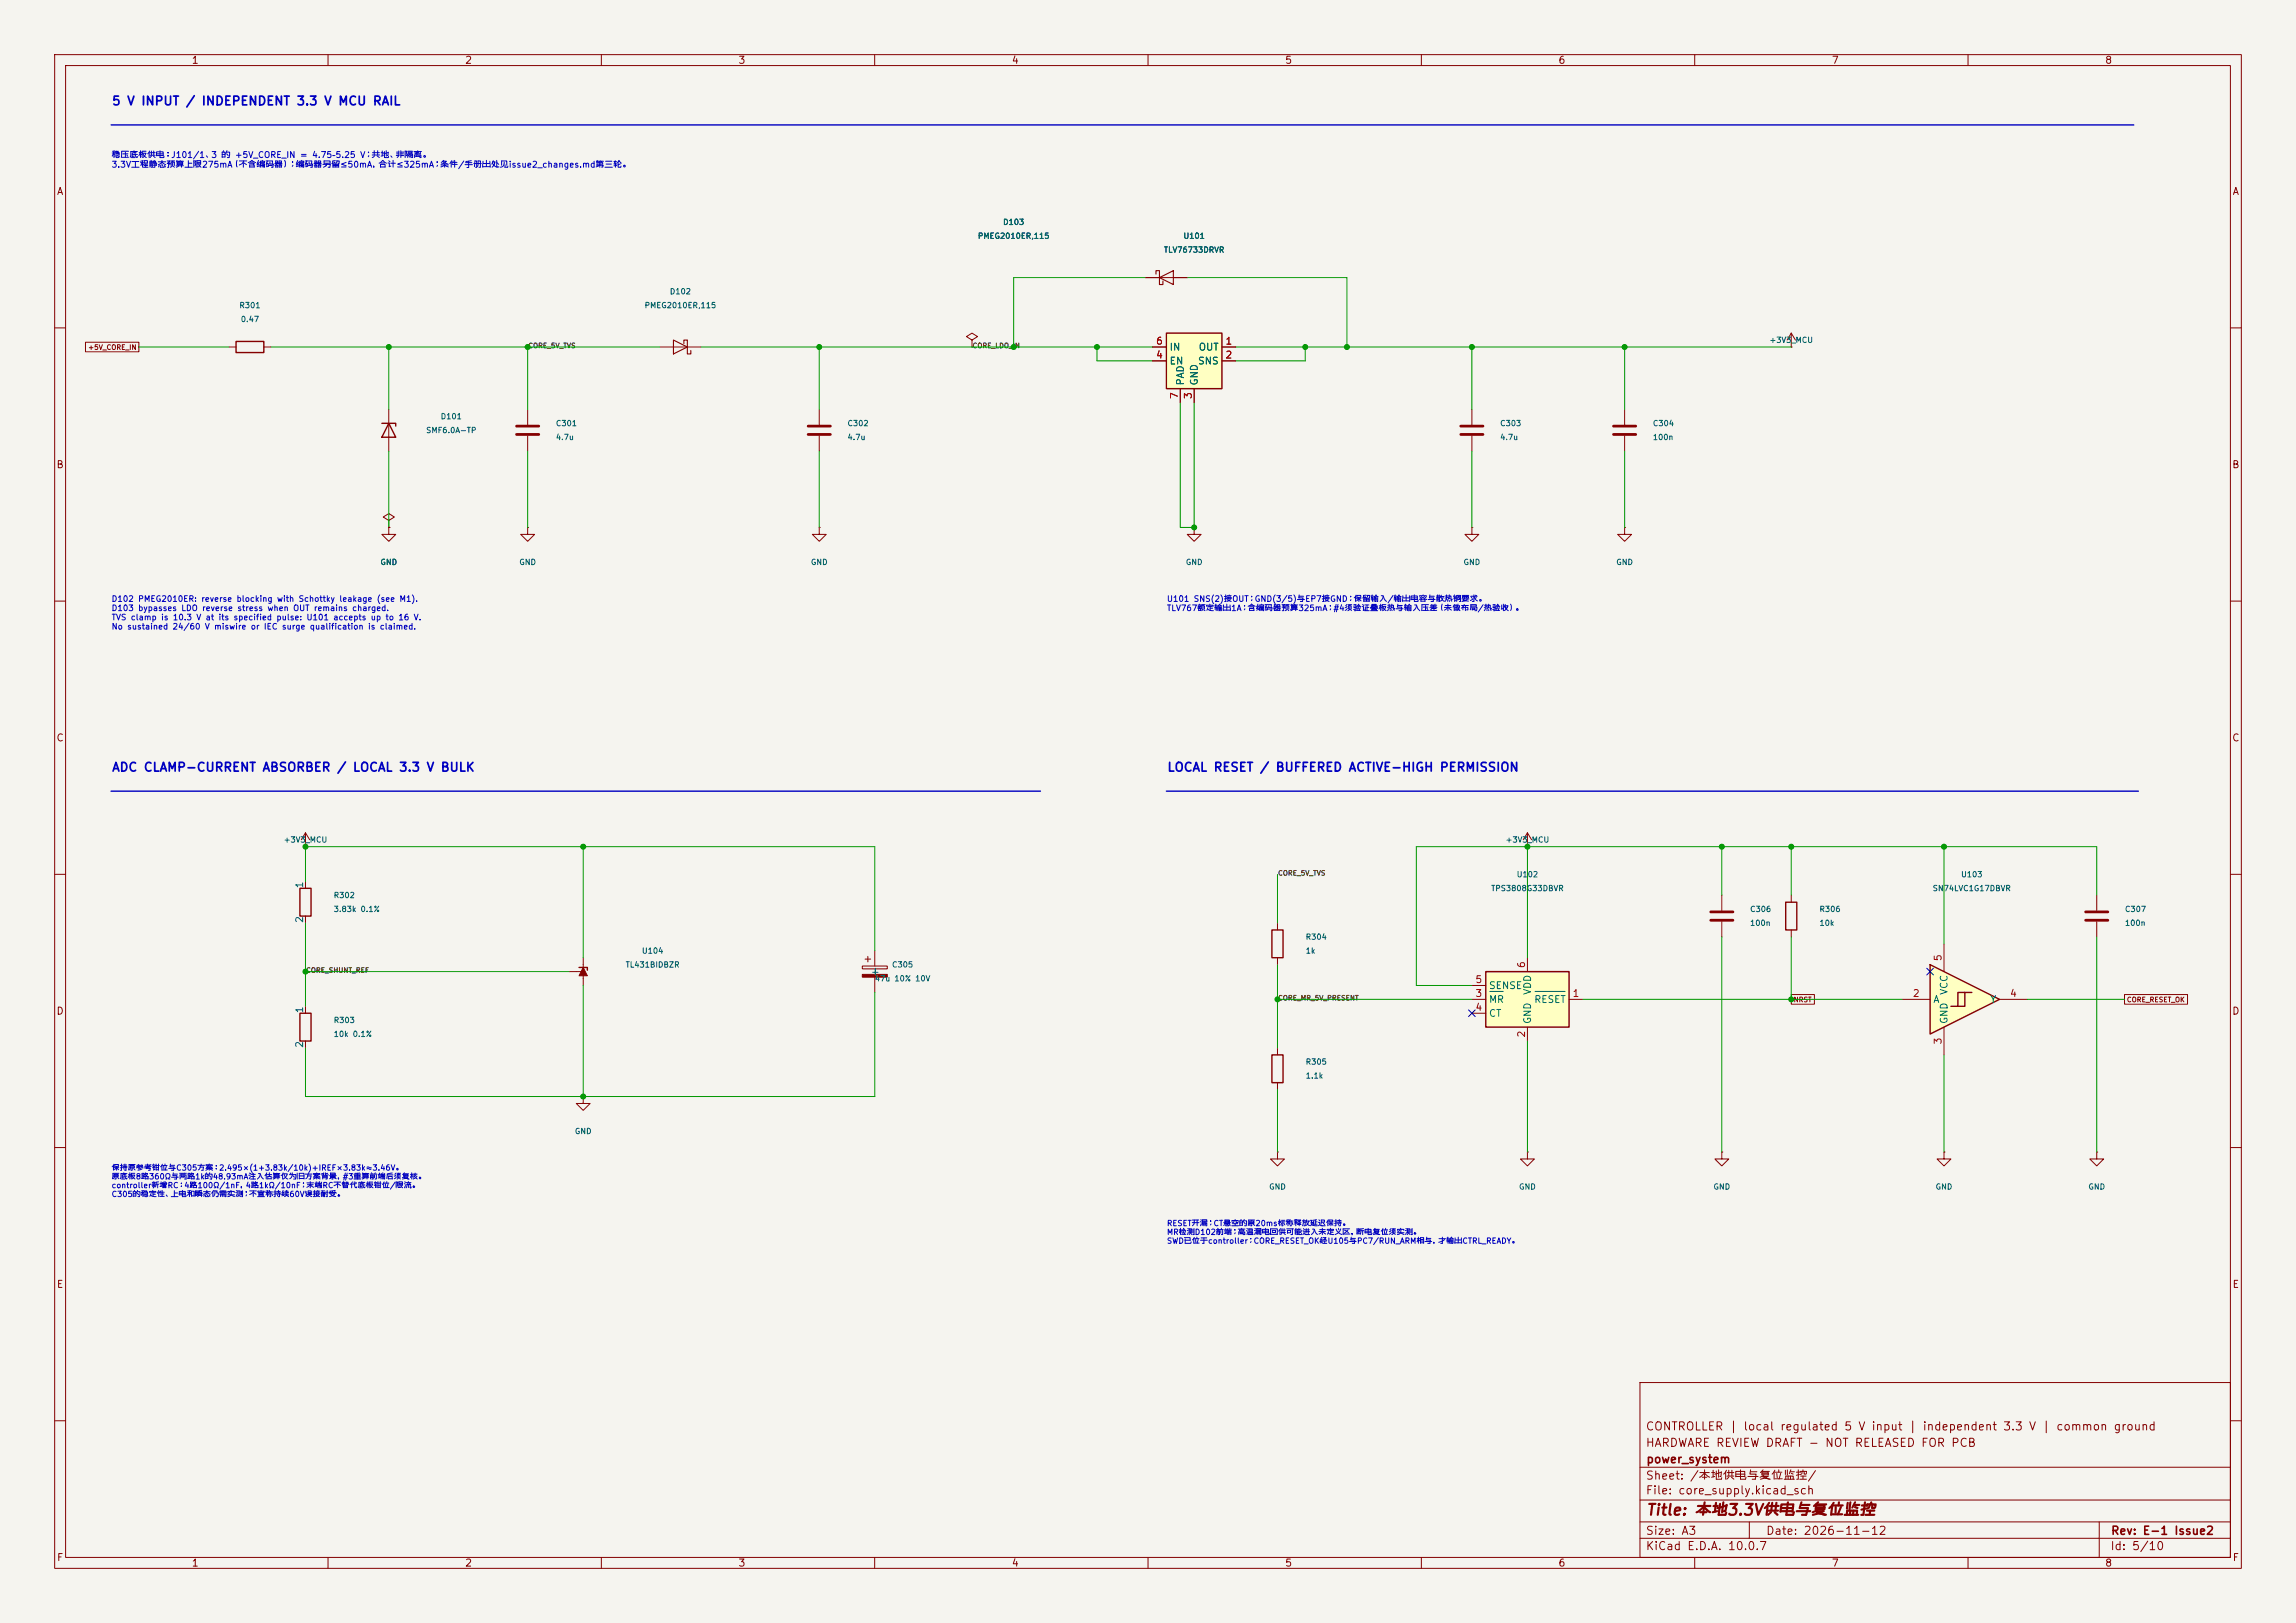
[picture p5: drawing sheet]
<svg xmlns="http://www.w3.org/2000/svg" width="420mm" height="297mm" viewBox="0 0 420 297" stroke-linecap="round" stroke-linejoin="round" font-family="sans-serif">
<defs><g id="words">
<text font-size="2" fill="#840000" x="301" y="277.8">Title: 本地3.3V供电与复位监控</text>
<g font-size="1.6" fill="#0000c2">
<text x="20.4" y="19.7">5 V INPUT / INDEPENDENT 3.3 V MCU RAIL</text>
<text x="20.4" y="141.6">ADC CLAMP-CURRENT ABSORBER / LOCAL 3.3 V BULK</text>
<text x="213.4" y="141.6">LOCAL RESET / BUFFERED ACTIVE-HIGH PERMISSION</text>
</g>
<g font-size="1.5" fill="#840000">
<text x="300.9" y="262.1">CONTROLLER | local regulated 5 V input | independent 3.3 V | common ground</text>
<text x="300.9" y="265.1">HARDWARE REVIEW DRAFT - NOT RELEASED FOR PCB</text>
<text x="301" y="268.1">power_system</text>
<text x="300.9" y="273.8">File: core_supply.kicad_sch</text>
<text x="300.9" y="271.1">Sheet: /本地供电与复位监控/</text>
<text x="300.9" y="281.2">Size: A3</text>
<text x="322.9" y="281.2">Date: 2026-11-12</text>
<text x="386" y="281.2">Rev: E-1 Issue2</text>
<text x="300.9" y="284">KiCad E.D.A. 10.0.7</text>
<text x="385.9" y="284">Id: 5/10</text>
</g>
<g font-size="1.3" fill="#840000">
<text x="35" y="12">1</text>
<text x="85" y="12">2</text>
<text x="135" y="12">3</text>
<text x="185" y="12">4</text>
<text x="235" y="12">5</text>
<text x="285" y="12">6</text>
<text x="335" y="12">7</text>
<text x="385" y="12">8</text>
<text x="10.3" y="36">A</text>
<text x="408.3" y="36">A</text>
<text x="10.2" y="86">B</text>
<text x="408.2" y="86">B</text>
<text x="10.2" y="136">C</text>
<text x="408.2" y="136">C</text>
<text x="10.2" y="186">D</text>
<text x="408.2" y="186">D</text>
<text x="10.3" y="236">E</text>
<text x="408.3" y="236">E</text>
<text x="10.3" y="286">F</text>
<text x="35" y="287">1</text>
<text x="85" y="287">2</text>
<text x="135" y="287">3</text>
<text x="185" y="287">4</text>
<text x="235" y="287">5</text>
<text x="285" y="287">6</text>
<text x="335" y="287">7</text>
<text x="385" y="287">8</text>
<text x="408.3" y="286">F</text>
</g>
<g font-size="1.3" fill="#a90000">
<text x="211.4" y="65.9">4</text>
<text x="211.4" y="63.4">6</text>
<text x="224.1" y="63.4">1</text>
<text x="224.1" y="65.9">2</text>
<text x="215.8" y="73.1" transform="rotate(-90 215.8 73.1)">7</text>
<text x="218.3" y="73.1" transform="rotate(-90 218.3 73.1)">3</text>
<text x="279.3" y="177.3" transform="rotate(-90 279.3 177.3)">6</text>
<text x="355.5" y="176" transform="rotate(-90 355.5 176)">5</text>
<text x="269.8" y="182.7">3</text>
<text x="269.8" y="185.3">4</text>
<text x="269.8" y="180.2">5</text>
<text x="287.6" y="182.7">1</text>
<text x="349.8" y="182.7">2</text>
<text x="367.6" y="182.7">4</text>
<text x="279.3" y="190" transform="rotate(-90 279.3 190)">2</text>
<text x="355.5" y="191.2" transform="rotate(-90 355.5 191.2)">3</text>
</g>
<g font-size="1.3" fill="#006464">
<text x="213.8" y="64.5">IN</text>
<text x="219.2" y="64.5">OUT</text>
<text x="213.8" y="67">EN</text>
<text x="216.9" y="70.6" transform="rotate(-90 216.9 70.6)">PAD</text>
<text x="219" y="67">SNS</text>
<text x="219.4" y="70.6" transform="rotate(-90 219.4 70.6)">GND</text>
<text x="55.7" y="162.7" transform="rotate(-90 55.7 162.7)">1</text>
<text x="55.7" y="169" transform="rotate(-90 55.7 169)">2</text>
<text x="161" y="178.8" transform="rotate(-90 161 178.8)">+</text>
<text x="161" y="178.6" transform="rotate(-90 161 178.6)">-</text>
<text x="55.7" y="185.5" transform="rotate(-90 55.7 185.5)">1</text>
<text x="272.3" y="183.8">MR</text>
<text x="272.3" y="181.3">SENSE</text>
<text x="280.4" y="182.2" transform="rotate(-90 280.4 182.2)">VDD</text>
<text x="280.5" y="183.8">RESET</text>
<text x="353.5" y="183.8">A</text>
<text x="356.6" y="182.2" transform="rotate(-90 356.6 182.2)">VCC</text>
<text x="363.9" y="183.8">Y</text>
<text x="55.7" y="191.9" transform="rotate(-90 55.7 191.9)">2</text>
<text x="272.3" y="186.4">CT</text>
<text x="280.4" y="187.5" transform="rotate(-90 280.4 187.5)">GND</text>
<text x="356.6" y="187.5" transform="rotate(-90 356.6 187.5)">GND</text>
</g>
<g font-size="1.1" fill="#0000c2">
<text x="20.3" y="29.2">稳压底板供电：J101/1、3 的 +5V_CORE_IN = 4.75–5.25 V；共地、非隔离。</text>
<text x="20.3" y="30.9">3.3V工程静态预算上限275mA（不含编码器）；编码器另留≤50mA，合计≤325mA；条件/手册出处见issue2_changes.md第三轮。</text>
<text x="20.3" y="110.4">D102 PMEG2010ER: reverse blocking with Schottky leakage (see M1).</text>
<text x="20.3" y="112.1">D103 bypasses LDO reverse stress when OUT remains charged.</text>
<text x="20.3" y="113.8">TVS clamp is 10.3 V at its specified pulse: U101 accepts up to 16 V.</text>
<text x="213.4" y="110.4">U101 SNS(2)接OUT；GND(3/5)与EP7接GND；保留输入/输出电容与散热铜要求。</text>
<text x="213.4" y="112.1">TLV767额定输出1A；含编码器预算325mA；#4须验证叠板热与输入压差（未做布局/热验收）。</text>
<text x="20.3" y="115.5">No sustained 24/60 V miswire or IEC surge qualification is claimed.</text>
</g>
<g font-size="1" fill="#006464">
<text x="183.4" y="41.4">D103</text>
<text x="178.8" y="43.9">PMEG2010ER,115</text>
<text x="212.8" y="46.5">TLV76733DRVR</text>
<text x="216.4" y="43.9">U101</text>
<text x="43.7" y="56.6">R301</text>
<text x="44" y="59.2">0.47</text>
<text x="117.8" y="56.6">PMEG2010ER,115</text>
<text x="122.4" y="54.1">D102</text>
<text x="323.6" y="63">+3V3_MCU</text>
<text x="80.5" y="77">D101</text>
<text x="77.9" y="79.5">SMF6.0A-TP</text>
<text x="101.6" y="78.2">C301</text>
<text x="101.6" y="80.8">4.7u</text>
<text x="154.9" y="78.2">C302</text>
<text x="154.9" y="80.8">4.7u</text>
<text x="274.3" y="78.2">C303</text>
<text x="274.3" y="80.8">4.7u</text>
<text x="302.2" y="78.2">C304</text>
<text x="302.2" y="80.8">100n</text>
<text x="69.5" y="103.6">GND</text>
<text x="94.9" y="103.6">GND</text>
<text x="148.2" y="103.6">GND</text>
<text x="216.8" y="103.6">GND</text>
<text x="267.6" y="103.6">GND</text>
<text x="295.6" y="103.6">GND</text>
<text x="51.8" y="154.4">+3V3_MCU</text>
<text x="275.3" y="154.4">+3V3_MCU</text>
<text x="277.3" y="160.8">U102</text>
<text x="358.6" y="160.8">U103</text>
<text x="60.9" y="164.6">R302</text>
<text x="60.9" y="167.1">3.83k 0.1%</text>
<text x="272.7" y="163.3">TPS3808G33DBVR</text>
<text x="320" y="167.1">C306</text>
<text x="332.7" y="167.1">R306</text>
<text x="353.4" y="163.3">SN74LVC1G17DBVR</text>
<text x="388.6" y="167.1">C307</text>
<text x="238.7" y="172.2">R304</text>
<text x="320" y="169.7">100n</text>
<text x="332.7" y="169.7">10k</text>
<text x="388.6" y="169.7">100n</text>
<text x="114.4" y="177.3">TL431BIDBZR</text>
<text x="117.3" y="174.8">U104</text>
<text x="159.9" y="179.8">47u 10% 10V</text>
<text x="163.1" y="177.3">C305</text>
<text x="238.7" y="174.7">1k</text>
<text x="60.9" y="187.4">R303</text>
<text x="60.9" y="190">10k 0.1%</text>
<text x="238.7" y="195.1">R305</text>
<text x="238.7" y="197.6">1.1k</text>
<text x="105.1" y="207.8">GND</text>
<text x="232.1" y="217.9">GND</text>
<text x="277.8" y="217.9">GND</text>
<text x="313.3" y="217.9">GND</text>
<text x="354" y="217.9">GND</text>
<text x="381.9" y="217.9">GND</text>
</g>
<g font-size="1" fill="#0000c2">
<text x="20.3" y="214.5">保持原参考钳位与C305方案：2.495×(1+3.83k/10k)+IREF×3.83k≈3.46V。</text>
<text x="20.3" y="216.1">原底板8路360Ω与两路1k的48.93mA注入估算仅为旧方案背景，#3重算前端后须复核。</text>
<text x="20.3" y="217.7">controller新增RC：4路100Ω/1nF，4路1kΩ/10nF；末端RC不替代底板钳位/限流。</text>
<text x="20.3" y="219.3">C305的稳定性、上电和瞬态仍需实测；不宣称持续60V误接耐受。</text>
<text x="213.4" y="224.6">RESET开漏；CT悬空的原20ms标称释放延迟保持。</text>
<text x="213.4" y="226.2">MR检测D102前端；高温漏电回供可能进入未定义区，断电复位须实测。</text>
<text x="213.4" y="227.8">SWD已位于controller；CORE_RESET_OK经U105与PC7/RUN_ARM相与，才输出CTRL_READY。</text>
</g>
<g font-size=".9" fill="#840000">
<text x="16" y="64.2">+5V_CORE_IN</text>
<text x="328" y="183.6">NRST</text>
<text x="389" y="183.6">CORE_RESET_OK</text>
</g>
<g font-size=".9" fill="#0f0f0f">
<text x="96.5" y="63.9">CORE_5V_TVS</text>
<text x="177.8" y="63.9">CORE_LDO_IN</text>
<text x="233.7" y="160.4">CORE_5V_TVS</text>
<text x="55.9" y="178.2">CORE_SHUNT_REF</text>
<text x="233.7" y="183.3">CORE_MR_5V_PRESENT</text>
</g>
</g></defs>
<path d="M0 0h420v297h-420z" fill="#f5f4ef" stroke="#f5f4ef" stroke-width=".18"/>
<g fill="none" stroke="#840000" stroke-width=".18">
<path d="M10 10h400v277h-400zM12 12h396v273h-396zM60 10v2M110 10v2M160 10v2M210 10v2M260 10v2M310 10v2M360 10v2M10 60h2M408 60h2M10 110h2"/>
<path d="M408 110h2M10 160h2M408 160h2M157.7 176.8h4.6v.5h-4.6zM158.2 175.5h1.1M158.7 175v1M160 174v2.8M160 178.8v2.8M10 210h2M408 210h2M300 253h108v32h-108zM10 260h2"/>
<path d="M300 278.5h108M300 274.5h108M300 268.5h108M320 278.5v3M384 278.5v6.5M408 260h2M60 285v2M110 285v2M160 285v2M210 285v2M260 285v2M300 281.5h108"/>
<path d="M310 285v2M360 285v2"/>
</g>
<path d="M157.7 178.3h4.6v.5h-4.6z" fill="#840000" stroke="#840000" stroke-width=".18"/>
<g fill="#ffffc2">
<path d="M353.1 176.5l12.7 6.4-12.7 6.3z"/>
<path d="M358.1 181.6h1.3l-2.5 2.6h1.2z"/>
<path d="M359.4 181.6v2.6h-1.3l2.6-2.6z"/>
</g>
<path d="M54.9 162.6h2v5h-2zM105.9 177h1.5v.5M232.7 170.2h2v5.1h-2zM326.6 165.1h2.1v5.1h-2.1zM353.1 176.5l12.7 6.4-12.7 6.3zM54.9 185.4h2v5.1h-2zM359.4 181.6h-1.3v2.6h-1.2M360.7 181.6h-1.3v2.6h-1.3" fill="none" stroke="#840000" stroke-width=".25"/>
<g fill="none" stroke="#840000" stroke-width=".18">
<path d="M269.2 74.9v2.8M269.2 79.8v2.8M297.2 74.9v2.8M297.2 79.8v2.8M218.4 96.5v1.3h1.3l-1.3 1.3-1.2-1.3h1.2M218.4 96.5h.1M269.2 96.5v1.3h1.3l-1.3 1.3-1.2-1.3h1.2M269.2 96.5h.1M297.2 96.5v1.3h1.2l-1.2 1.3-1.3-1.3h1.3M297.2 96.5h.1M55.9 154.9h.1M55.9 152.4v2.5"/>
<path d="M55.9 152.4l-.8 1.3M55.9 152.4l.7 1.3M279.4 154.9h.1M279.4 152.4l-.8 1.3M279.4 152.4l.8 1.3M279.4 152.4v2.5M55.9 161.3v1.3M55.9 167.6v1.3M104.1 177.8h2.6M106.7 175.3v5M233.7 168.9v1.3M233.7 175.3v1.2"/>
<path d="M327.7 163.8v1.3M327.7 170.2v1.3M355.6 172.7v5.1M383.5 163.8v2.8M383.5 168.7v2.8M55.9 184.2v1.2M55.9 190.5v1.3M348 182.9h5.1M355.6 188v5M365.8 182.9h5M106.7 200.7v1.2h1.2l-1.2 1.3-1.3-1.3h1.3M106.7 200.7h.1"/>
<path d="M355.6 210.8v1.3h1.3l-1.3 1.3-1.3-1.3h1.3M355.6 210.8h.1M383.5 210.8v1.3h1.3l-1.3 1.3-1.2-1.3h1.2M383.5 210.8h.1"/>
</g>
<path d="M267.2 78h4.1M267.2 79.5h4.1M295.1 78h4.1M295.1 79.5h4.1M381.5 166.9h4.1M381.5 168.4h4.1" fill="none" stroke="#840000" stroke-width=".51"/>
<path d="M106.7 177l.7 1.6h-1.5z" fill="#840000" stroke="#840000" stroke-width=".18"/>
<path d="M213.4 61h10.1v10.1h-10.1z" fill="#ffffc2"/>
<path d="M43.2 62.5h5.1v2h-5.1zM69.8 77.5h2.6v.5M71.1 77.5l1.3 2.5h-2.6zM213.4 61h10.1v10.1h-10.1z" fill="none" stroke="#840000" stroke-width=".25"/>
<g fill="none" stroke="#840000" stroke-width=".18">
<path d="M209.5 50.8h7.7M41.9 63.5h1.3M48.3 63.5h1.2M71.1 74.9v7.7M96.5 74.9v2.8M96.5 79.8v2.8M120.6 63.5h7.7M149.9 74.9v2.8M149.9 79.8v2.8M177.8 62.2l1-.6-1-.6-1 .6 1 .6v1.3M177.8 63.5h.1M210.8 63.5h2.6"/>
<path d="M210.8 66h2.6M215.9 71.1v2.6M218.4 71.1v2.6M223.5 63.5h2.6M223.5 66h2.6M327.7 63.5h.1M327.7 61l-.8 1.2M327.7 61l.7 1.2M327.7 61v2.5M71.1 96.5v1.3h1.3l-1.3 1.3-1.3-1.3h1.3M71.1 96.5h.1M71.1 95.3l1-.7-1-.6-1 .6 1 .7v1.2"/>
<path d="M96.5 96.5v1.3h1.3l-1.3 1.3-1.3-1.3h1.3M96.5 96.5h.1M149.9 96.5v1.3h1.2l-1.2 1.3-1.3-1.3h1.3M149.9 96.5h.1"/>
</g>
<path d="M211.5 50.2v-.7h.6v2.6h.6v-.7M212.1 50.8l2.5-1.3v2.6zM123.2 62.2l2.5 1.3-2.5 1.3zM125.1 62.9v-.7h.6v2.6h.7v-.7" fill="none" stroke="#840000" stroke-width=".2"/>
<path d="M94.5 78h4.1M94.5 79.5h4.1M147.8 78h4.1M147.8 79.5h4.1" fill="none" stroke="#840000" stroke-width=".51"/>
<path d="M271.8 177.8h15.2v10.2h-15.2z" fill="#ffffc2"/>
<path d="M271.8 177.8h15.2v10.2h-15.2zM232.7 193h2v5.1h-2z" fill="none" stroke="#840000" stroke-width=".25"/>
<g fill="none" stroke="#840000" stroke-width=".18">
<path d="M209.5 50.8h2.6M214.6 50.8h2.6M15.6 62.6h9.8v1.8h-9.8zM210.8 63.5h2.6M210.8 66h2.6M215.9 71.1v2.6M218.4 71.1v2.6M223.5 63.5h2.6M223.5 66h2.6M71.1 96.5h.1M279.4 175.3v2.5M315 163.8v2.8"/>
<path d="M315 168.7v2.8M233.7 191.8v1.2M233.7 198.1v1.3M269.2 182.9h2.6M269.2 185.4h2.6M269.2 180.3h2.6M279.4 188v2.5M287 182.9h2.6M327.7 182h4.2v1.8h-4.2zM388.6 182h11.5v1.8h-11.5zM233.7 210.8v1.3h1.2l-1.2 1.3-1.3-1.3h1.3M233.7 210.8h.1"/>
<path d="M279.4 210.8v1.3h1.3l-1.3 1.3-1.3-1.3h1.3M279.4 210.8h.1M315 210.8v1.3h1.2l-1.2 1.3-1.3-1.3h1.3M315 210.8h.1"/>
</g>
<path d="M272.5 181.4h2.5M280.8 181.4h5.5" fill="none" stroke="#006464" stroke-width=".18"/>
<path d="M312.9 166.9h4.1M312.9 168.4h4.1" fill="none" stroke="#840000" stroke-width=".51"/>
<path d="M20.3 22.9h370M20.3 144.8h170M213.4 144.8h177.8" fill="none" stroke="#0000c2" stroke-width=".25"/>
<g fill="none" stroke="#009600" stroke-width=".18">
<path d="M209.5 50.8h-24.1v12.7M217.2 50.8h29.2v12.7M25.4 63.5h16.5M49.5 63.5h71.1M71.1 63.5v11.4M96.5 63.5v11.4M128.3 63.5h82.5M149.9 63.5v11.4M200.7 63.5v2.5h10.1M215.9 73.7v22.8h2.5v-22.8M226.1 63.5h101.6M238.8 63.5v2.5h-12.7"/>
<path d="M269.2 63.5v11.4M297.2 63.5v11.4M71.1 82.6v13.9M96.5 82.6v13.9M149.9 82.6v13.9M269.2 82.6v13.9M297.2 82.6v13.9M106.7 154.9v20.4M279.4 154.9v20.4M315 154.9v8.9M327.7 154.9v8.9M355.6 154.9v17.8"/>
<path d="M55.9 161.3v-6.4h104.1v19.1M55.9 168.9v15.3M55.9 177.8h48.2M233.7 160v8.9M233.7 176.5v15.3M315 171.5v39.3M327.7 171.5v11.4M383.5 163.8v-8.9h-124.4v25.4h10.1M383.5 171.5v39.3M106.7 180.3v20.4M160 181.6v19.1h-104.1v-8.9M233.7 182.9h35.5"/>
<path d="M233.7 199.4v11.4M279.4 190.5v20.3M289.6 182.9h58.4M355.6 193v17.8M370.8 182.9h17.8"/>
</g>
<path d="M352.5 177.2l1.2 1.2M353.7 177.2l-1.2 1.2M268.6 184.8l1.2 1.2M269.8 184.8l-1.2 1.2" fill="none" stroke="#000084" stroke-width=".18"/>
<g fill="#009600" stroke="#009600" stroke-width=".18">
<circle cx="233.7" cy="182.9" r=".46"/>
<circle cx="279.4" cy="154.9" r=".46"/>
<circle cx="315" cy="154.9" r=".46"/>
<circle cx="327.7" cy="154.9" r=".46"/>
<circle cx="327.7" cy="182.9" r=".46"/>
<circle cx="355.6" cy="154.9" r=".46"/>
<circle cx="269.2" cy="63.5" r=".46"/>
<circle cx="218.4" cy="96.5" r=".46"/>
<circle cx="238.8" cy="63.5" r=".46"/>
<circle cx="246.4" cy="63.5" r=".46"/>
<circle cx="297.2" cy="63.5" r=".46"/>
<circle cx="55.9" cy="177.8" r=".46"/>
<circle cx="55.9" cy="154.9" r=".46"/>
<circle cx="106.7" cy="200.7" r=".46"/>
<circle cx="106.7" cy="154.9" r=".46"/>
<circle cx="200.7" cy="63.5" r=".46"/>
<circle cx="185.4" cy="63.5" r=".46"/>
<circle cx="149.9" cy="63.5" r=".46"/>
<circle cx="71.1" cy="63.5" r=".46"/>
<circle cx="96.5" cy="63.5" r=".46"/>
</g>
<use href="#words"/>
</svg>
